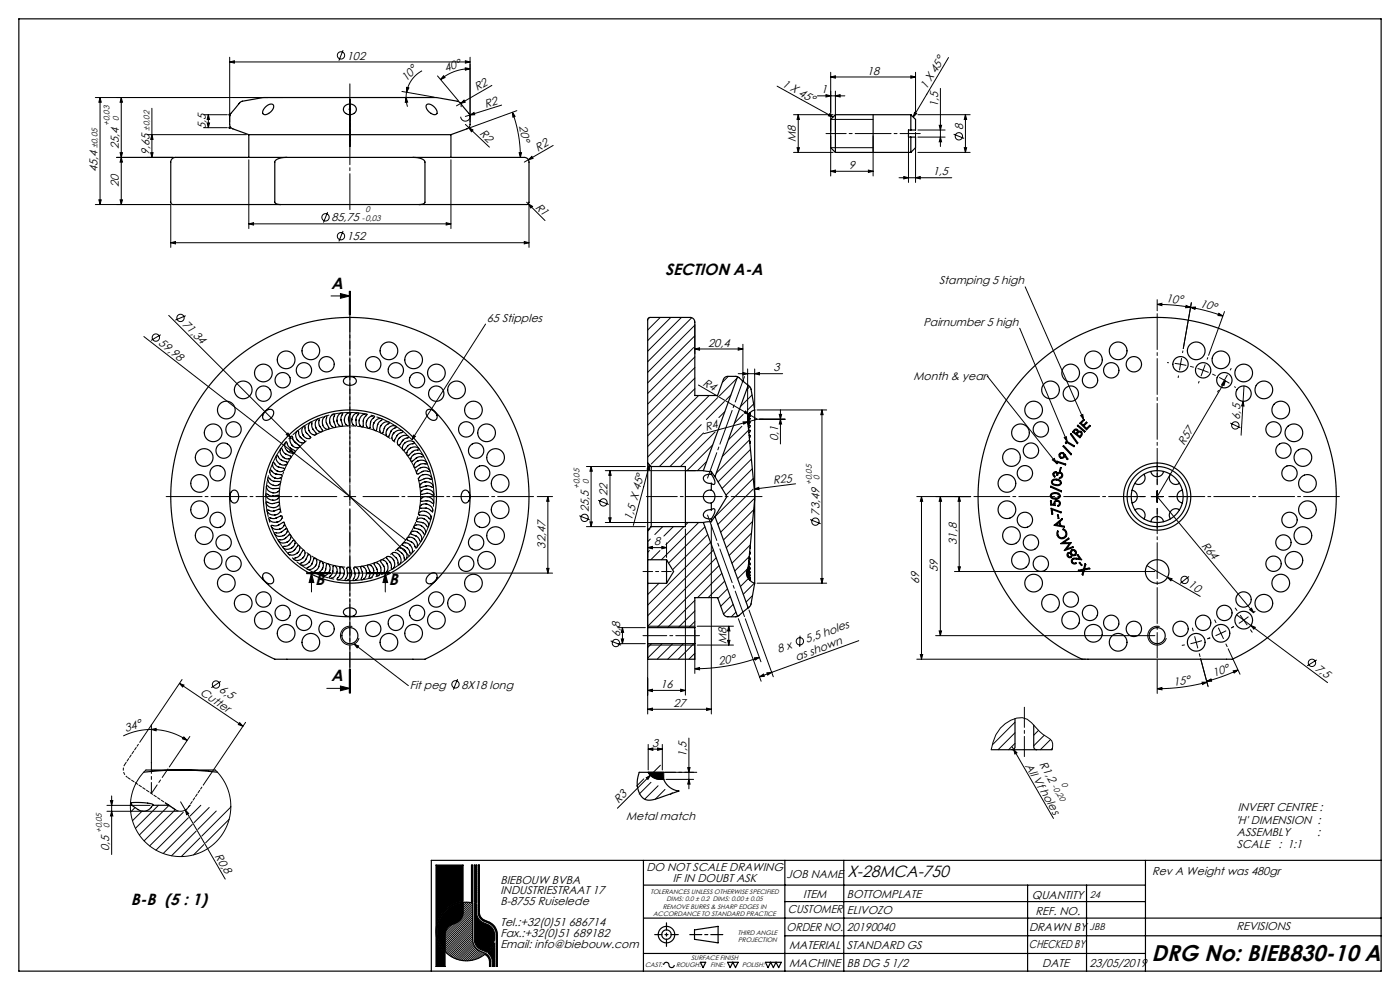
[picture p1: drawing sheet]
<svg xmlns="http://www.w3.org/2000/svg" width="594mm" height="420mm" viewBox="0 0 594 420" stroke-linecap="round" stroke-linejoin="round" font-family="sans-serif">
<defs><g id="words">
<text font-size="9.7" x="488.5" y="407.7">DRG No: BIEB830-10 A</text>
<g font-size="6.9">
<text x="282.2" y="116.6">SECTION A-A</text>
<text x="140.5" y="122.4">A</text>
<text x="133.7" y="248">B</text>
<text x="165" y="248">B</text>
<text x="140.4" y="288.9">A</text>
<text x="359.6" y="371.9">X-28MCA-750</text>
<text x="55.5" y="384">B-B (5 : 1)</text>
</g>
<g font-size="4.8">
<text x="147.2" y="25.3">102</text>
<text x="172.4" y="34.9" transform="rotate(-49 172.4 34.9)">10°</text>
<text x="189.1" y="30.6" transform="rotate(-20 189.1 30.6)">40°</text>
<text x="367.9" y="31.7">18</text>
<text x="202.4" y="38.8" transform="rotate(-30 202.4 38.8)">R2</text>
<text x="331.6" y="36.4" transform="rotate(29 331.6 36.4)">1 X 45°</text>
<text x="348.4" y="39.6">1</text>
<text x="393.2" y="38.1" transform="rotate(-59 393.2 38.1)">1 X 45°</text>
<text x="206.1" y="45.7" transform="rotate(-17 206.1 45.7)">R2</text>
<text x="398" y="45.5" transform="rotate(-90 398 45.5)">1,5</text>
<text x="220.3" y="53.4" transform="rotate(80 220.3 53.4)">20°</text>
<text x="87.4" y="54.7" transform="rotate(-90 87.4 54.7)">5,5</text>
<text x="203.2" y="57" transform="rotate(43 203.2 57)">R2</text>
<text x="408.6" y="55.3" transform="rotate(-90 408.6 55.3)">8</text>
<text x="50.4" y="63.2" transform="rotate(-90 50.4 63.2)">25,4</text>
<text x="63.4" y="65.7" transform="rotate(-90 63.4 65.7)">9,65</text>
<text x="228.2" y="64.4" transform="rotate(-30 228.2 64.4)">R2</text>
<text x="337.7" y="60.1" transform="rotate(-90 337.7 60.1)">M8</text>
<text x="360.2" y="71.6">9</text>
<text x="41.4" y="73.1" transform="rotate(-90 41.4 73.1)">45,4</text>
<text x="395.8" y="74.4">1,5</text>
<text x="50.4" y="79.4" transform="rotate(-90 50.4 79.4)">20</text>
<text x="226.9" y="88.1" transform="rotate(45 226.9 88.1)">R1</text>
<text x="140.6" y="94">85,75</text>
<text x="147.2" y="102">152</text>
<text x="398.5" y="120.6">Stamping 5 high</text>
<text x="494.7" y="128.1" transform="rotate(5 494.7 128.1)">10°</text>
<text x="508.9" y="130" transform="rotate(15 508.9 130)">10°</text>
<text x="77.1" y="137.9" transform="rotate(45 77.1 137.9)">71,34</text>
<text x="206.6" y="136.5">65 Stipples</text>
<text x="391.8" y="138.2">Pairnumber 5 high</text>
<text x="67" y="146.1" transform="rotate(38 67 146.1)">59,98</text>
<text x="300.5" y="147">20,4</text>
<text x="328.2" y="157.5">3</text>
<text x="387.6" y="161.3">Month &amp; year</text>
<text x="297.9" y="163.1" transform="rotate(30 297.9 163.1)">R4</text>
<text x="526" y="178" transform="rotate(-87 526 178)">6,5</text>
<text x="299.6" y="182.7" transform="rotate(-15 299.6 182.7)">R4</text>
<text x="330.1" y="187" transform="rotate(-90 330.1 187)">0,1</text>
<text x="502.5" y="189.2" transform="rotate(-60 502.5 189.2)">R57</text>
<text x="328.2" y="205.4" transform="rotate(-7 328.2 205.4)">R25</text>
<text x="257.8" y="210.6" transform="rotate(-90 257.8 210.6)">22</text>
<text x="249.8" y="217.2" transform="rotate(-90 249.8 217.2)">25,5</text>
<text x="268.1" y="221.1" transform="rotate(-75 268.1 221.1)">1,5 X 45°</text>
<text x="347.7" y="218.7" transform="rotate(-90 347.7 218.7)">73,49</text>
<text x="231.4" y="232.7" transform="rotate(-90 231.4 232.7)">32,47</text>
<text x="277.5" y="231.3">8</text>
<text x="406" y="231.1" transform="rotate(-90 406 231.1)">31,8</text>
<text x="509.6" y="231.5" transform="rotate(50 509.6 231.5)">R64</text>
<text x="398" y="242.7" transform="rotate(-90 398 242.7)">59</text>
<text x="390" y="247.8" transform="rotate(-90 390 247.8)">69</text>
<text x="503.9" y="248.8" transform="rotate(30 503.9 248.8)">10</text>
<text x="263.1" y="270.3" transform="rotate(-90 263.1 270.3)">6,8</text>
<text x="308.2" y="273.1" transform="rotate(-90 308.2 273.1)">M8</text>
<text x="342.4" y="272.9" transform="rotate(-20 342.4 272.9)">5,5 holes</text>
<text x="330.4" y="277.1" transform="rotate(-20 330.4 277.1)">8 x</text>
<text x="338.1" y="280.3" transform="rotate(-20 338.1 280.3)">as shown</text>
<text x="305.1" y="282.1" transform="rotate(-10 305.1 282.1)">20°</text>
<text x="515.1" y="287.2" transform="rotate(-20 515.1 287.2)">10°</text>
<text x="557.7" y="284.1" transform="rotate(37 557.7 284.1)">7,5</text>
<text x="92.7" y="293.3" transform="rotate(34 92.7 293.3)">6,5</text>
<text x="173.8" y="292.1">Fit peg</text>
<text x="195.8" y="292.1">8X18 long</text>
<text x="280.2" y="291.9">16</text>
<text x="498" y="290.9" transform="rotate(-7 498 290.9)">15°</text>
<text x="84.6" y="294.4" transform="rotate(34 84.6 294.4)">Cutter</text>
<text x="285.7" y="299.9">27</text>
<text x="53.3" y="310.4" transform="rotate(-15 53.3 310.4)">34°</text>
<text x="276.7" y="316.8">3</text>
<text x="291.3" y="321.2" transform="rotate(-90 291.3 321.2)">1,5</text>
<text x="434.9" y="324.8" transform="rotate(60 434.9 324.8)">All Vf holes</text>
<text x="440.9" y="324.1" transform="rotate(60 440.9 324.1)">R1,2</text>
<text x="262.4" y="341.1" transform="rotate(-45 262.4 341.1)">R3</text>
<text x="265.7" y="347.8">Metal match</text>
<text x="525.1" y="343.9">INVERT CENTRE :</text>
<text x="524.4" y="349.4">'H' DIMENSION :</text>
<text x="524.8" y="359.8">SCALE</text>
<text x="524.8" y="354.6">ASSEMBLY</text>
<text x="542.4" y="359.8">: 1:1</text>
<text x="558.9" y="354.6">:</text>
<text x="46.4" y="361.2" transform="rotate(-90 46.4 361.2)">0,5</text>
<text x="91" y="363" transform="rotate(60 91 363)">R0,8</text>
<text x="274.3" y="369.6">DO NOT SCALE DRAWING</text>
<text x="488.8" y="371.2">Rev A Weight was 480gr</text>
<text x="212.3" y="374.9">BIEBOUW BVBA</text>
<text x="285.5" y="374.1">IF IN DOUBT ASK</text>
<text x="333.7" y="372.4">JOB NAME</text>
<text x="212.3" y="379.5">INDUSTRIESTRAAT 17</text>
<text x="212.3" y="384">B-8755 Ruiselede</text>
<text x="340.8" y="380.8">ITEM</text>
<text x="359.3" y="381.1">BOTTOMPLATE</text>
<text x="437.8" y="381.2">QUANTITY</text>
<text x="334.2" y="387.5">CUSTOMER</text>
<text x="359.3" y="387.9">ELIVOZO</text>
<text x="439.3" y="388">REF. NO.</text>
<text x="212.3" y="393">Tel.:+32(0)51 686714</text>
<text x="333.8" y="395.1">ORDER NO.</text>
<text x="359.3" y="395.1">20190040</text>
<text x="436.6" y="395.1">DRAWN BY</text>
<text x="524.6" y="394.7">REVISIONS</text>
<text x="212.3" y="397.6">Fax.:+32(0)51 689182</text>
<text x="212.3" y="402.1">Email: info@biebouw.com</text>
<text x="334.9" y="402.8">MATERIAL</text>
<text x="359.3" y="402.7">STANDARD GS</text>
<text x="436.6" y="402.1">CHECKED BY</text>
<text x="334.8" y="410.2">MACHINE</text>
<text x="359.3" y="410.1">BB DG 5 1/2</text>
<text x="442.2" y="410.3">DATE</text>
<text x="462.3" y="410.2">23/05/2019</text>
</g>
<g font-size="4.1">
<text x="462.4" y="380.8">24</text>
<text x="462.3" y="394.7">JBB</text>
</g>
<g font-size="3.5">
<text x="46.5" y="53.4" transform="rotate(-90 46.5 53.4)">+0,03</text>
<text x="50.4" y="51.4" transform="rotate(-90 50.4 51.4)">0</text>
<text x="63.4" y="55.4" transform="rotate(-90 63.4 55.4)">±0,02</text>
<text x="41.4" y="62.9" transform="rotate(-90 41.4 62.9)">±0,05</text>
<text x="153.5" y="94">-0,03</text>
<text x="155" y="90">0</text>
<text x="347.7" y="203.8" transform="rotate(-90 347.7 203.8)">0</text>
<text x="245.9" y="207.3" transform="rotate(-90 245.9 207.3)">+0,05</text>
<text x="249.8" y="205.4" transform="rotate(-90 249.8 205.4)">0</text>
<text x="344.5" y="205.8" transform="rotate(-90 344.5 205.8)">+0,05</text>
<text x="446.1" y="333.3" transform="rotate(60 446.1 333.3)">-0,20</text>
<text x="450.3" y="332.7" transform="rotate(60 450.3 332.7)">0</text>
<text x="43.2" y="353.5" transform="rotate(-90 43.2 353.5)">+0,05</text>
<text x="46.4" y="351.4" transform="rotate(-90 46.4 351.4)">0</text>
</g>
<g font-size="2.8">
<text x="276" y="379.1">TOLERANCES UNLESS OTHERWISE SPECIFIED</text>
<text x="282.8" y="382.1">DIMS: 0.0 ± 0.2 DIMS: 0.00 ± 0.05</text>
<text x="277.2" y="388.5">ACCORDANCE TO STANDARD PRACTICE</text>
<text x="281.2" y="385.5">REMOVE BURRS &amp; SHARP EDGES IN</text>
<text x="313" y="396.5">THIRD ANGLE</text>
<text x="313.2" y="399.5">PROJECTION</text>
<text x="293.3" y="407.4">SURFACE FINISH</text>
<text x="273.7" y="410.3">CAST:</text>
<text x="286.8" y="410.3">ROUGH:</text>
<text x="301.5" y="410.3">FINE:</text>
<text x="314.8" y="410.3">POLISH:</text>
</g>
</g></defs>
<g fill="none" stroke="#000" stroke-width=".42">
<path d="M97.4 26.3l2-.5v1zM97.4 24.3v27.5M97.4 26.3h102M145.6 21.3l-1.8 4.4M170.5 38.8l13.7 2.4M172.5 39.1l-.2 2.3M172.5 37.1l1 .2-1 1.8zM179.1 30a12.9 12.9 0 0 0-6.6 9.1M185.6 32.2l9 10.7M188.2 32.1l.6 .8-1.9 .8zM197.4 28.8l2 .4-1.9 .6zM197.4 25.8l2 .5-2 .5z"/>
<path d="M199.4 29.2a19.5 19.5 0 0 0-12.5 4.5M199.4 24.3v27.5M208.7 36.2l-13.3 7.7M329.7 36.6l23.8 13.1M352.5 32.7l2-.5v1zM352.5 30.7v25M352.5 32.7h36M354.5 38.7v17M386.5 32.2l2 .5-2 .5zM388.5 30.7v17M399 37.5v24.7M402.4 24.4l-14.9 25.3"/>
<path d="M40.4 41.4h73.3M42.4 41.4l.5 2h-1zM42.4 41.4v45.4M51.4 41.4v45.4M51.4 41.4l.5 2h-1zM62.4 57.1h42.2M64.4 57.1l.5 2h-1zM64.4 45.9v20.9M86.4 48.7h10M86.4 54.2h10M87.9 52.2h1l-.5 2zM88.4 48.7l.5 2h-1z"/>
<path d="M88.4 48.7v5.5M96.9 48.7h1M96.9 54.2h1M97.1 48.3l.7 .7M97.1 53.8l.7 .7M97.4 53.7v1M97.8 48.3l-.7 .7M97.8 53.8l-.7 .7M114.7 41.4h5.4M147.9 46.4h1M148.1 46l.7 .7M148.4 45.9v1"/>
<path d="M148.8 46l-.7 .7M172.3 41.4l.7 1.9-1 .1zM172.3 41.4l.6 3.9M195.4 43.9l-1.7 1M195.4 43.9l1.5-1.4 .5 .8zM195.6 44.4v1M197.4 52.8l10.3 9.6M198.9 54.1l1.8 1.1-.7 .7zM199 48.1a2 2 0 0 1-.8 3.2 2 2 0 0 1-2.7-1.8M199.4 48.8l1.7-1.1 .3 1zM212.8 44.6l-15.4 4.8M217.4 47.6l1.1 1.8-.9 .3z"/>
<path d="M217.4 47.6a56 56 0 0 1 3.4 19.2M219.3 46.9l-20.2 7.4M336.7 48.7h16.8M338.7 48.7v16M338.7 48.7l.5 2h-1zM346.8 40.7h11.7M350.5 40.2l2 .5-2 .5zM351.9 48.3l1.6 1.4-2-.6zM352.5 50.7h18M352.5 57.7v17M354.5 40.7l2-.5v1zM370.5 57.7v17"/>
<path d="M385.5 56.2v21.2M388 47.7l.9 .5-1.4 1.5zM388.5 56.2v21.2M389.5 48.7h22.1M389.5 55.2h11.5M389.5 58.2h11.5M398.5 53.2h1l-.5 2zM399 58.2l.5 2h-1zM404.6 56.9l4.5 1.8M409.6 48.7l.5 2h-1zM409.6 48.7v16M49.4 66.8h55.2"/>
<path d="M50.9 64.8h1l-.5 2zM51.4 66.8l.5 2h-1zM63.9 64.8h1l-.5 2zM105.6 67.8v29.2M191.3 67.8v29.2M220.3 64.8h1l-.5 2zM224.2 67.8l1.5-1.5 .5 .9zM224.2 67.8l-1.8 1M234.7 61.7l-10.5 6.1M336.7 64.7h16.8M338.2 62.7h1l-.5 2zM352.5 62.7h18"/>
<path d="M352.5 72.7l2-.5v1zM352.5 72.7h18M368.5 72.2l2 .5-2 .5zM381.5 75.4h22.3M383.5 74.9l2 .5-2 .5zM388.5 75.4l2-.5v1zM389.5 64.7h22.1M409.1 62.7h1l-.5 2zM40.4 86.8h32v18.2M41.9 84.8h1l-.5 2zM50.9 84.8h1l-.5 2zM105.6 95l2-.5v1z"/>
<path d="M105.6 95h85.7M139 90l-1.8 4.4M145.6 98l-1.8 4.4M189.3 94.5l2 .5-2 .5zM223.4 85.8l7.8 7.8M224.2 86.5l1.7 1-.7 .8zM224.4 86.8v18.2M72.4 103l2-.5v1zM72.4 103h152M222.4 102.5l2 .5-2 .5zM71.6 133.8l51.6 51.6M78.8 133.9l-4.4 1.9"/>
<path d="M140.4 125.6h8M144.4 124.6l4 1-4 1zM148.2 123.6v10zM148.4 123.6v10M148.7 123.6v10M206 137.5l-31.3 49.1M275.6 134.7l-.8 .8M280.1 134.7l-5.3 5.3M284.6 134.7l-9.8 9.8M289.1 134.7l-14.3 14.3M293.5 134.8l-18.7 18.7M294.8 138l-20 20"/>
<path d="M294.8 137.7v12.4M432.6 139.2l20.2 48.1M435 121.7l24.8 56.2M491 127.1v4.7M491 129.1l2-.4v1zM491 129.1l6.4 .3 7.7 1M503.2 129.6l1.9 .8-2 .2zM505.1 130.4l2.1-.1-.2 .9zM505.1 130.4l7.6 1.7 6.2 2M505.5 128.4l-3.5 19.5M517.1 132.9l1.8 1.2-2.1-.2zM519.5 132.2l-6.7 18.6"/>
<path d="M61 142.8l111.1 86.3M68.2 142l-4.1 2.4M294.3 147.4l-19.5 19.5M294.8 142.5l-20 20M294.8 151.4l-20 20M294.8 155.9l-20 20M294.8 148.1l2-.5v1zM294.8 148.1h20.4M309 159.7l-2.5 2.5M313.2 158.5h18.9M313.2 147.6l2 .5-2 .5zM315.2 146.1v14.5"/>
<path d="M315.2 158l2 .5-2 .5zM317.2 156.5v20.4M320.2 158.5l2-.5v1zM320.2 156.5v16.4M418.9 159.5h.1M418.9 159.5l29.3 36.9M498.4 154.2l2.5 .3M500.9 154.5l-.5 2.5M500.9 154.5l2.4 .5M501.3 152.1l-.4 2.4M294.8 160.4l-20 20M294.8 164.9l-20 20"/>
<path d="M296.3 163.3l21.4 12.5M296.4 167.8l-21.6 21.6M300.9 167.8l-26.1 26.1M304.5 168.7l-28.2 28.2M307.3 170.3l-7.6 7.7M307.5 174.6l-2.5 2.5M310.1 167.6l-2 2M312.7 160.5l-7.5 7.4M314.7 161.6h1M314.9 161.2l.7 .7M315.2 161.1v1M315.3 179l2-.1-1.8 1z"/>
<path d="M315.3 175.8l-3.7 3.7M315.6 161.2l-.7 .7M316.3 174.3l1.4 1.5-1.9-.6zM317.4 179.2l.8 1.4M317.7 175.8l3.5 2M317.8 175.8l-.6 1.7M318.1 164l-1.4 1.4M319.1 167.6l-4.9 4.9M319.8 171.4l-2.7 2.6M320.3 177.9h12.8M321.2 177.9l-22.6 6.1M321.2 173.9h29.5"/>
<path d="M322.2 177.8h10.9M330.6 175.8h1l-.5 2zM331.1 173.8v14.5M331.1 177.9l.5 2h-1zM348.7 173.9l.5 2h-1zM348.7 173.9v73.5M458.5 176.3l.9-.4 .4 2zM519.9 161.6l-.6 1.9-.8-.5zM519.9 161.6l-28.9 49.1 40.9 49.2M522 179.5l4.3 2M527.4 170.2l.4 2.1-1-.1zM527.8 163.8l-1.2 20.8"/>
<path d="M121.5 184.4l.7-.7 1 1.7zM123.2 185.4l50.5 50.5M123.5 190.6l1.3 1.7-1.9-.9zM175.4 184.6l.8 .5-1.5 1.5zM248.8 197.9h25M250.8 197.9v25.5M250.8 197.9l.5 2h-1zM256.8 199.7h38.3M258.8 199.7v22M258.8 199.7l.5 2h-1zM275.6 197.2l-.1 2-.9-.2zM275.6 197.2l-6.9 25.7"/>
<path d="M297.5 180.1l-17.7 17.8M298.5 183.7l-14.3 14.2M299.8 195.8l-3.8 3.9M302.4 188.7l-10.9 11M303.4 183.2l-14.7 14.7M314.8 180.9l-5.8 5.7M317.6 182.5l-11.1 11.2M318 186.6l-14.1 14.1M318.4 190.7l-13.7 13.7M318.8 194.8l-12.4 12.4M319.2 198.9l-11.2 11.1M446.5 195.1l.8-.6 .9 1.9z"/>
<path d="M451.5 185.7l1-.4 .3 2zM145.9 210.7h5M148.4 208.2v5M227.9 210.7h6.5M232.4 210.7l.5 2h-1zM232.4 210.7v32.4M245.8 218.8l4.5 1.8M253.8 212.2l4.5 1.8M258.3 219.7h1l-.5 2zM319.5 207.6l-14.9 14.9M319.6 203l-16.2 16.2M319.8 216.3l-12.8 12.8"/>
<path d="M320 207.5l1.9-.8 .2 1zM320.2 211.4l-14.4 14.4M337.5 205.3l-17.5 2.2M389 210.7h22.8M391 210.7l.5 2h-1zM391 210.7v69M399 210.7l.5 2h-1zM399 210.7v59M407 210.7l.5 2h-1zM407 210.7v31.8M488.5 210.7h5M491 208.2v5"/>
<path d="M248.8 223.4h25M250.3 221.4h1l-.5 2zM256.8 221.7h35.9M274.8 232.3l2-.5v1zM274.8 232.3h8M274.8 224.4v78.5M275.5 233.6l-.7 .7M275.8 224.3l-1 1M275.9 228.7l-1.1 1.1M280 233.6l-3.9 3.9M280.8 231.8l2 .5-2 .5zM281.2 223.4l-3.4 3.4"/>
<path d="M282.8 230.3v6.2M285.7 223.4l-4 4M290.2 223.4l-7.7 7.7M290.8 224.4v70.5M291.9 221.7l-1.1 1.1M296.4 221.7l-15.8 15.8M299.1 223.5l-15.4 15.4M300.3 226.8l-14.9 14.9M301.5 230.1l-26.7 26.6M301.8 222.7v80.2M302.7 233.4l-27.9 27.8M303.9 236.7l-29.1 29h20"/>
<path d="M305.1 239.9l-26.3 26.4M317.9 236.1l-6.1 6.1M318.4 231.1l-7.8 7.8M318.8 226.2l-9.4 9.5M319.3 221.2l-11.1 11.2M343.7 220.4l4.5 1.8M486.6 240l22.6 13M130.2 243.1h10M130.2 243.4h10M130.2 242.9h10M132.2 243.1l1 4h-2zM132.2 243.1v8"/>
<path d="M147.9 243.1h1M148.1 242.8l.7 .7M148.4 242.6v1M148.8 242.8l-.7 .7M155.5 243.1h10M155.5 243.4h10M155.5 242.9h10M163.5 243.1l1 4h-2zM163.5 243.1v8M166.5 243.1h67.9M231.9 241.1h1l-.5 2zM275.1 247.5l-.3 .3"/>
<path d="M279.6 247.5l-4.8 4.8M294.8 254.7l-11.6 11.6M294.8 259.2l-7.1 7.1M306.3 243.2l-10.3 10.3M307.5 246.5l-7 7M308.7 249.8l-4.1 4.1M309.9 253.1l-4.1 4.1M311.1 256.4l-4.1 4.1M312.3 259.7l-2 2M317.2 241.3l-4.2 4.2M317.6 245.4l-3.4 3.4M317.8 258.8l10.3 28.3"/>
<path d="M319.3 252.7l-2.7 2.7M320.1 247.4l-4.7 4.7M321.2 247.4h29.5M348.2 245.4h1l-.5 2zM405 242.5h85M406.5 240.5h1l-.5 2zM495.3 245l2 .5-.5 .9zM504.5 244.5l-3.8 3M530.2 258.7l.8-.7 .9 1.9zM149.5 265.8a4 4 0 0 0-4.9 2.8 4 4 0 0 0 2.8 4.9 4 4 0 0 0 4.9-2.8M150.3 273.2l23 17.7M150.3 273.2l1.8 .9-.6 .8z"/>
<path d="M259.1 271.9l4.4 1.8M262.1 266.3h11.7M262.1 273.1h11.7M263.6 271.1h1l-.5 2zM264.1 266.3l.5 2h-1zM264.1 266.3v6.8M274.8 273.7h20M276.4 273.1l-1.6 1.6M280.9 273.1l-6.1 6.1M285.4 273.1l-6.6 6.6M289.9 273.1l-6.6 6.6M294.4 273.1l-6.6 6.6"/>
<path d="M294.8 263.7l-2.6 2.6M294.8 277.2l-2.5 2.5M294.8 267.3v18.4M295.8 265.7h15.4M295.8 273.7h15.4M308.7 271.7h1l-.5 2zM309.2 265.7l.5 2h-1zM309.2 265.7v8M313.3 262.5l9.6 26.5M316.2 262.5l6.7 18.3M320.1 279.1l2.1-.2-1.7 1.1zM322.2 278.9a80 80 0 0 1-27.4 4.8"/>
<path d="M339.5 269.7l-.2 4.8M364.4 271.8l-42.2 15.3M389 279.7h71.6M390.5 277.7h1l-.5 2zM397 269.7h93M398.5 267.7h1l-.5 2zM492 265.8a4 4 0 0 0-4.9 2.8 4 4 0 0 0 2.8 4.9 4 4 0 0 0 4.9-2.8M509.4 279.5l3.2 11.8M521.1 275.2l5 10.8M524.7 260.9l38.6 28.7M530.7 265.3l1.9 .8-.6 .8zM558.7 280l-4.1 2.5"/>
<path d="M76.1 289.9l27 18.2M76.1 289.9l2 .7-.6 .9zM77.2 288.3l-17.9 26.6M93.6 289.1l-3.9 2.7M138.7 292h9.7M144.4 291l4 1-4 1zM148.2 284v10M148.4 284v10M148.7 284v10M194.1 288.1l-1.7 4.5M274.8 292.9l2-.5v1zM274.8 292.9h16"/>
<path d="M288.8 292.4l2 .5-2 .5zM294.8 283.7l2-.5v1zM322.2 287.1l1.8-1.1 .3 .9zM325.4 285.5l2-.3-1.7 1.2zM491 292.2l2-.5v1zM491 280.1v14.1M510 289.4h2.1l-1.8 1zM512 289.1l1.8-1.1 .2 1zM512.1 289.4a81.5 81.5 0 0 1-21.1 2.8M523.3 284.6l2-.4-1.6 1.3zM525.3 284.2l-7.2 3-6.1 1.9M64.2 307.5v16.3"/>
<path d="M64.2 309.5l2-.5v1zM64.2 309.5a27.2 27.2 0 0 1 15.2 4.6M64.2 309.5a27.2 27.2 0 0 0-11.9 2.7M78 312.6l1.4 1.5-1.9-.6zM80.5 312.5l-8.7 12.9M101.7 306.6l1.4 1.5-2-.7zM104.2 306.5l-18 26.6M274.8 300.9l2-.5v1zM274.8 300.9h27M275 317.8l2-.5v1zM275 315.8v10.8M275 317.8h6"/>
<path d="M279 317.3l2 .5-2 .5zM281 315.8v10.8M292.3 313.1v21.5M299.8 300.4l2 .5-2 .5zM420.5 318.1a15.8 15.8 0 0 1 8.4-12.6 6.7 6.7 0 0 1 8.8 1.1 25.7 25.7 0 0 0 7.8 6.9 4.1 4.1 0 0 1 .9 4.6M429.4 316.9l17.6 30.3M430 317.9l1.5 1.5-.9 .5zM430.6 306.4l-9.6 9.6M430.6 310.9l-7.1 7.2M430.6 315.4l-2.6 2.7M440.6 309.9l-2 2M443.1 311.9l-4.5 4.5"/>
<path d="M445.7 313.7l-4.3 4.4M446.5 317.4l-.6 .7M46.9 339.7h1l-.5 2zM47.4 337.7v24.8M61.9 326.7l-2.1 2.3-1.7 2.6-1.4 3-.9 2.9-.4 3.3v3.1l.5 3.2 1 3 1.5 3 1.7 2.5 2.2 2.3 2.5 1.9 2.7 1.5 2.9 1.2 3.2 .7 3.1 .2 3.1-.2 3.1-.8 3.1-1.2 2.7-1.5 2.5-2.1 2.1-2.3 1.8-2.5 1.3-2.8 1-3 .5-3.3v-3.1l-.4-3-.9-3-1.4-3-1.7-2.6-2.2-2.3M273.2 330.4l-3.1 3.1M274.2 330l1.8-1.1-1.1 1.8zM276.2 331.9l-5 5M279.2 333.3l-5.7 5.8M280.2 324.6l-18.2 18.3M282 327.6h12.3M282.1 334.9l-4.1 4.1"/>
<path d="M282.6 330.6h11.7M285.3 336.3l-.9 .8M291.8 325.6h1l-.5 2zM292.3 330.6l.5 2h-1zM45.4 344.2h30.2M45.4 341.7h18.3M47.4 344.2l.5 2h-1zM57.3 342.6l-1.9 1.9M60.3 344.1l-4.1 4.1M67.3 341.6l-9.8 9.8M71.7 341.7l-12.6 12.6M76.6 340.2l19 32.8"/>
<path d="M77.7 344.6l-14.2 14.3M78.6 343.6l1.5 1.5-.9 .5zM78.9 343.5h.1M79.9 346.9l-13.7 13.8M79.9 342.4a4 4 0 0 1-5.5 1.1l-13.3 13.2M80.7 341.6l-.8 .8M81.6 349.8l-12.3 12.3M83.2 352.6l-10.4 10.4M84.9 355.5l-8 7.9M85.2 341.6l-4.5 4.6M86.5 358.3l-4.4 4.4M88.8 342.6l-6.5 6.4"/>
<path d="M91.8 344.1l-7.8 7.8M97.2 347.6l-10 10M97.9 342.4l-12.3 12.3M200.3 367l-.3 .2M200.5 369.4l-.5 .5M200.5 370.3l-.5 .5M200.5 371.2l-.5 .5M200.5 372.1l-.5 .5M200.5 373l-.5 .5M200.5 373.9l-.5 .5M200.5 374.8l-.5 .5M200.5 375.7l-.5 .5"/>
<path d="M200.5 376.6l-.5 .5M200.5 377.5l-.5 .5M200.5 378.4l-.5 .5M200.5 379.3l-.5 .5M200.5 367.6l-.5 .5M200.5 368.5l-.5 .5M203 367l-.1 .1M203.4 367.5l-.5 .5M203.4 368.4l-.5 .4M203.4 369.3l-.5 .4M203.4 370.2l-.5 .4M203.4 371.1l-.5 .4"/>
<path d="M203.4 372l-.5 .4M203.4 372.9l-.5 .4M203.4 373.8l-.5 .4M203.4 374.7l-.5 .4M203.4 375.6l-.5 .4M203.4 376.5l-.5 .4M203.4 377.4l-.5 .4M203.4 378.2l-.5 .5M203.4 379.1l-.5 .5M192.4 392l-3.4 3.3M194 391.3l-5.2 5.1M196.5 382.9v4.2a4.8 4.8 0 0 1-3 4.4l-1.7 .7a4.8 4.8 0 0 0-3 4.4v7.1"/>
<path d="M197.1 382.8l-.6 .6M198 382.8l-1.5 1.5M198.8 382.8l-2.3 2.4M199.7 382.9l-3.2 3.2M200.5 380.2l-.5 .5M200.5 381.1l-.5 .5M200.5 382l-.5 .5M200.5 382.9l-4 4.1M200.5 383.8l-4.1 4.2M200.5 384.7l-4.6 4.7M200.5 385.6l-11.7 11.7M200.5 386.5l-11.7 11.7"/>
<path d="M200.5 387.4l-11.7 11.7M200.5 388.3l-11.7 11.7M200.5 389.2l-11.7 11.7M200.5 390.1l-11.7 11.7M200.5 391l-11.7 11.7M200.5 391.9l-11.7 11.7M200.5 392.8l-11.3 11.3M200.5 393.7l-10.8 10.8M200.5 394.6l-10.3 10.3M200.5 395.5l-9.8 9.8M200.5 396.4l-9.3 9.3M200.5 397.3l-8.7 8.7"/>
<path d="M200.5 398.2l-8.1 8.1M200.6 399.1l-7.6 7.5M200.7 399.8l-7.1 7.1M203.4 380l-.5 .5M203.4 380.9l-.5 .5M203.4 381.8l-.5 .5M203.4 382.7l-.5 .5M203.4 383.6l-.5 .5M203.4 384.5l-.5 .5M203.4 385.4l-.5 .5M203.4 386.3l-.5 .5M203.4 387.2l-.4 .5"/>
<path d="M203.5 388l-.4 .4M203.8 388.7l-.4 .3M204.1 389.2l-.3 .4M204.5 389.7l-.3 .3M205 390.1l-.3 .3M205.6 390.4l-.3 .3M206.3 390.6l-.4 .4M206.9 390.9l-.4 .4M207.5 391.2l-.3 .3M208.1 391.5l-.3 .3M208.7 391.8l-.4 .4M209.1 392.3l-.3 .3"/>
<path d="M209.6 392.7l-.4 .4M210 393.2l-.4 .4M210.3 393.8l-.3 .3M210.6 394.4l-.4 .4M210.8 395.1l-.4 .4M211 395.8l-.5 .4M211 396.6l-.4 .5M211 397.5l-.4 .5M211 398.4l-.4 .5M211 399.3l-.4 .5M200.9 400.5l-6.6 6.6M201.2 401.1l-6.2 6.2"/>
<path d="M201.5 401.7l-5.7 5.7M201.9 402.2l-5.3 5.3M202.4 402.6l-5 5M202.9 403l-4.6 4.6M203.4 403.4l-4.1 4.1M204 403.7l-3.7 3.7M204.7 403.9l-3.2 3.2M205.3 404.2l-2.4 2.3M205.9 404.5l-.9 .9M206.5 404.8l-.4 .3M207 405.2l-.4 .3M207.4 405.7l-.4 .3"/>
<path d="M207.7 406.2l-.3 .4M208 406.9l-.4 .4M208.1 407.6l-.4 .5M208.2 408.5l-.5 .5M208.2 409.4l-.5 .5M211 400.2l-.4 .5M211 401.1l-.4 .5M211 402l-.4 .5M211 402.9l-.4 .5M211 403.8l-.4 .5M211 404.7l-.4 .5M211 405.6l-.4 .5"/>
<path d="M211 406.5l-.4 .5M211 407.4l-.4 .5M211 408.3l-.4 .5M211 409.2l-.4 .5"/>
<circle cx="144.7" cy="23.5" r="1.56"/>
<circle cx="406.8" cy="57.8" r="1.56"/>
<circle cx="138.1" cy="92.2" r="1.56"/>
<circle cx="144.7" cy="100.2" r="1.56"/>
<circle cx="76.6" cy="134.9" r="1.56"/>
<circle cx="66.1" cy="143.2" r="1.56"/>
<circle cx="524.1" cy="180.5" r="1.56"/>
<circle cx="248" cy="219.7" r="1.56"/>
<circle cx="256" cy="213.1" r="1.56"/>
<circle cx="346" cy="221.3" r="1.56"/>
<circle cx="502.6" cy="246" r="1.56"/>
<circle cx="261.3" cy="272.8" r="1.56"/>
<circle cx="339.4" cy="272.1" r="1.56"/>
<circle cx="91.6" cy="290.4" r="1.56"/>
<circle cx="193.3" cy="290.3" r="1.56"/>
<circle cx="556.6" cy="281.2" r="1.56"/>
</g>
<path d="M177.1 201.9a30 30 0 0 0-50.2-12.1 30 30 0 0 0 13.8 49.8 30 30 0 0 0 36.9-36.2l-.5-1.5" fill="none" stroke="#000" stroke-width=".42" stroke-dasharray="15.2 1.3 1.3 1.3" stroke-dashoffset="-.9" stroke-linecap="butt"/>
<path d="M182.6 200.2a35.7 35.7 0 0 0-59.8-14.3 35.7 35.7 0 0 0 16.4 59.2 35.7 35.7 0 0 0 43.9-43.1l-.5-1.8" fill="none" stroke="#000" stroke-width=".42" stroke-dasharray="15.2 1.3 1.3 1.3" stroke-dashoffset=".3" stroke-linecap="butt"/>
<g fill="none" stroke="#000" stroke-width=".5">
<path d="M8 8h578v404h-578zM105.6 57.1l-6.8-2.4a2 2 0 0 1-1.4-1.9l.2-4.2 4.4-5.3 9.7-1.9h73.5l9.7 1.9 4.4 5.3 .1 4.2a2 2 0 0 1-1.3 1.9l-6.8 2.4M105.6 57.1h85.7M105.6 57.1v9.7M112.7 45.3a2.14 2.14 0 0 1 3.4-.5 3.8 3.8 0 0 1-4.4 3.6 2.28 2.28 0 0 1 1-3.1zM146.3 45a2.66 2.66 0 0 1 3.3-.7 2.66 2.66 0 0 1 1.3 3.1 2.72 2.72 0 0 1-3.2 1.2 2.72 2.72 0 0 1-1.8-3zM148.4 42v20.2M181 44.5a3.6 3.6 0 0 1 4.4 2.5 1.25 1.25 0 0 1-.6 1.6 1.25 1.25 0 0 1-1.6-.3 3.4 3.4 0 0 1-2.2-3.8zM191.3 57.1v9.7M354.5 48.7l-2 2v12l2 2M354.5 48.7v16M354.5 48.7h32"/>
<path d="M370.5 48.7v16M370.5 48.7h.1M386.5 48.7v6.5M386.5 58.2v6.5M386.5 55.2h-1v3h1M386.5 48.7l2 2v4.5h-2M386.5 58.2h2v4.5l-2 2M121.7 66.8h-47.3a2 2 0 0 0-2 2v17l.6 .9 46.1 .1M121.7 66.8a4.9 4.9 0 0 0-5.1 1.9v17.1l.8 .7 1.7 .3M121.7 66.8h53.5M175.2 66.8h47.2a2 2 0 0 1 2 2v17l-.5 .9-46.1 .1M175.2 66.8a5.3 5.3 0 0 1 5 1.6l.1 17.4-.8 .7-1.7 .3"/>
<path d="M354.5 64.7h32M119.1 86.8h58.7M94.5 157.1a75.9 75.9 0 0 1 116.3 10.1 75.9 75.9 0 0 1-31 112.5h-62.9a75.8 75.8 0 0 1-22.4-122.6zM312.9 159.8l4.5 3.7M312.9 159.8l-4.2-.1-1.3 .5-2.9 7.6h-9.7v-31.1l-.3-1-.7-.8-.9-.2h-17.1l-.7 .2-.3 .8v60.7M312.9 159.8l-14.5 39.9M437 157.1a75.9 75.9 0 0 1 116.3 10 75.9 75.9 0 0 1-30.9 112.6h-62.9a75.8 75.8 0 0 1-22.5-122.6zM112.5 174.7a1.86 1.86 0 0 1 2.2-1.1 1.86 1.86 0 0 1 1.4 2 2.83 2.83 0 0 1-4.5 2.1l-.1-1.5zM131.5 179.4a.54 .54 0 0 1 .9-.3 .54 .54 0 0 1-.1 .9l.2 1.7 1.6 2a.72 .72 0 0 1-.4 .9 .72 .72 0 0 1-.9-.2 3.4 3.4 0 0 1-1.3-5zM134.5 178a.56 .56 0 0 1 .9-.3 .56 .56 0 0 1-.1 .9l.1 1.7 1.4 2.2a.72 .72 0 0 1-.5 .8 .72 .72 0 0 1-.9-.3 3.4 3.4 0 0 1-.9-5zM137.6 176.9a.59 .59 0 0 1 .9-.4 .59 .59 0 0 1 0 1l-.1 1.7 1.1 2.3a.72 .72 0 0 1-.5 .8 .72 .72 0 0 1-.9-.4 3.4 3.4 0 0 1-.5-5zM140.7 176.2l.2-.2a.59 .59 0 0 1 1-.3 .59 .59 0 0 1-.2 1l-.2 1.6 .9 2.5a.72 .72 0 0 1-.6 .7 .72 .72 0 0 1-.8-.5 3.4 3.4 0 0 1-.3-4.8z"/>
<path d="M143 178.3v.1M143.9 175.7l.4-.3a.59 .59 0 0 1 1-.2 .59 .59 0 0 1-.3 1l-.3 1.6 .6 2.5a.72 .72 0 0 1-.7 .7 .72 .72 0 0 1-.7-.6 3.4 3.4 0 0 1 0-4.7zM146.3 160.5a3 3 0 0 1 4.9 1.3 3 3 0 0 1-2.8 1.7 3 3 0 0 1-2.7-1.8zM147.1 175.6a.98 .98 0 0 1 1.7-.3v.1a3.5 3.5 0 0 0-.9 2.9l.4 1.8a.72 .72 0 0 1-.8 .7 .72 .72 0 0 1-.7-.7 3.5 3.5 0 0 1 .3-4.5zM150.3 175.9a1.13 1.13 0 0 1 1.9-.4v.1a3.5 3.5 0 0 0-1.2 2.8l.2 1.9a.72 .72 0 0 1-.8 .5 .72 .72 0 0 1-.6-.7 3.4 3.4 0 0 1 .5-4.2zM152.5 178l-.1 .1M153.4 176.4a1.38 1.38 0 0 1 2.2-.4v.1a3.5 3.5 0 0 0-1.5 2.7v1.9a.72 .72 0 0 1-.8 .5 .72 .72 0 0 1-.6-.8 3.4 3.4 0 0 1 .7-4zM156.5 177.2a1.48 1.48 0 0 1 2.4-.4v.2a3.5 3.5 0 0 0-1.7 2.5l-.2 1.9a.72 .72 0 0 1-.9 .4 .72 .72 0 0 1-.5-.9 3.4 3.4 0 0 1 .9-3.7zM159.5 178.3a1.62 1.62 0 0 1 2.6-.3v.1a3.5 3.5 0 0 0-2 2.4l-.3 1.8a.72 .72 0 0 1-.9 .3 .72 .72 0 0 1-.5-.8 3.3 3.3 0 0 1 1.1-3.5zM162.2 179.9a1.82 1.82 0 0 1 3-.4l-.1 .1a3.5 3.5 0 0 0-2.1 2.1l-.5 1.9a.72 .72 0 0 1-1 .2 .72 .72 0 0 1-.3-.9 3.1 3.1 0 0 1 1-3zM181.2 174a3.1 3.1 0 0 1 3.2 .7 3.1 3.1 0 0 1 .7 3.1 3 3 0 0 1-4.3-2.5zM317.2 177.9v.4"/>
<path d="M317.2 177.8v.1M317.2 178l.3-1.4 .8-1-.8 1.2-.3 1.3M317.2 177.6v.2M317.2 178.3a1.58 1.58 0 0 1 1.1-1.8l-1.1 2M317.2 178.3l3 32.4-3 32.7M317.2 177.4l.4-1.3 .7-.9-.8 1.3-.3 1.4M317.3 178.8a.84 .84 0 0 1 .1-.9 .84 .84 0 0 1 .9-.2l-1 1.5M317.4 179.7a.56 .56 0 0 1 .2-.7 .56 .56 0 0 1 .7 .2l-.9 1.1M317.4 163.5l1.2 1.5 1.6 8.9M317.4 163.5l-14.1 38.7M317.7 175.9l-.5 1.9M317.7 175.9h.1"/>
<path d="M318.3 175l-.6 .9M320.2 173.9l-1.9 1.1M320.2 173.9v73.5M459.8 177.9l.2 .3-1.3 1.3 .9 .9 1.3-1.3 .3 .3-1.3 1.3 1.1 1.1 1.3-1.4 .3 .3-1.6 1.6-2.8-2.8zM114.7 199.4l.3 .1a3.5 3.5 0 0 0 2.5 1.7l1.9 .2a.72 .72 0 0 1 .4 .9 .72 .72 0 0 1-.9 .5 3.1 3.1 0 0 1-4.2-3.4zM115.8 196.3h.5a3.5 3.5 0 0 0 2.2 1.9l1.9 .5a.72 .72 0 0 1 .3 .9 .72 .72 0 0 1-.9 .4 3.2 3.2 0 0 1-4-3.7zM117.4 193.2h.4a3.5 3.5 0 0 0 2.1 2.2l1.8 .6a.72 .72 0 0 1 .2 1 .72 .72 0 0 1-.9 .3 3.2 3.2 0 0 1-3.6-4.1zM119.2 190.3l.4 .1a3.5 3.5 0 0 0 1.9 2.3l1.7 .8a.72 .72 0 0 1 .1 1 .72 .72 0 0 1-.9 .2 3.2 3.2 0 0 1-3.2-4.4zM121.2 187.6l.5 .1a3.5 3.5 0 0 0 1.6 2.5l1.7 .9a.72 .72 0 0 1 0 1 .72 .72 0 0 1-1 .1 3.2 3.2 0 0 1-2.8-4.6zM123.5 185.2h.6a3.5 3.5 0 0 0 1.3 2.7l1.6 1.1a.72 .72 0 0 1-.1 .9 .72 .72 0 0 1-1 .1 3.3 3.3 0 0 1-2.4-4.8zM126 183l.4-.3 .2 .3a3.5 3.5 0 0 0 1.1 2.8l1.5 1.2a.72 .72 0 0 1-.2 1 .72 .72 0 0 1-1-.1 3.3 3.3 0 0 1-2-4.9zM128.5 184.5l.1 .1"/>
<path d="M128.7 181a.52 .52 0 0 1 .8-.1 .52 .52 0 0 1-.1 .8l.4 1.6 1.8 1.9a.72 .72 0 0 1-.3 1 .72 .72 0 0 1-1-.2 3.3 3.3 0 0 1-1.6-5zM164.9 181.5a2.04 2.04 0 0 1 3.3-.3l-.2 .2a3.5 3.5 0 0 0-2.3 1.9l-.7 1.7a.72 .72 0 0 1-1 .2 .72 .72 0 0 1-.2-1l.2-1.4zM167.2 183.6a2.27 2.27 0 0 1 3.7-.4l-.1 .2a3.5 3.5 0 0 0-2.5 1.7l-.9 1.6a.72 .72 0 0 1-1 .1 .72 .72 0 0 1-.1-1l.2-1.2zM169.5 185.8a2.4 2.4 0 0 1 4-.3l-.2 .2a3.5 3.5 0 0 0-2.6 1.4l-1.1 1.6a.72 .72 0 0 1-.9-.1 .72 .72 0 0 1-.1-.9zM171.5 188.2a2.56 2.56 0 0 1 4.3-.1l-.2 .1a3.5 3.5 0 0 0-2.8 1.2l-1.1 1.4a.72 .72 0 0 1-1-.1 .72 .72 0 0 1 0-1zM173.4 190.7a2.67 2.67 0 0 1 4.4 .1l-.1 .1a3.5 3.5 0 0 0-2.9 .9l-1.3 1.4a.72 .72 0 0 1-1-.3 .72 .72 0 0 1 .2-.9zM175 193.3a2.7 2.7 0 0 1 4.6 .5h-.2a3.5 3.5 0 0 0-2.9 .6l-1.5 1.3a.72 .72 0 0 1-.9-.4 .72 .72 0 0 1 .2-.9zM176.4 196.1a2.88 2.88 0 0 1 4.8 .7l-.3 .1a3.5 3.5 0 0 0-3 .3l-1.5 1.1a.72 .72 0 0 1-.9-.4 .72 .72 0 0 1 .3-.9zM177.5 199.1a2.94 2.94 0 0 1 4.9 .9l-.2 .1a3.9 3.9 0 0 0-3.1 0l-1.7 .9a.72 .72 0 0 1-.8-.4 .72 .72 0 0 1 .4-.9zM179.5 199.9l-.1 .1M274.8 196.4v28.5M274.8 196.4l1.5 1.5"/>
<path d="M276.3 197.9v25.5M276.3 197.9h14.5v1.8M290.8 199.7v22M290.8 199.7h7.6M298.4 199.7l3.4 .3M317.5 181a.47 .47 0 0 1 .5-.5 .47 .47 0 0 1 .4 .6 .47 .47 0 0 1-.5 .4l-.3 .2M317.6 182.6a.51 .51 0 0 1 .8 .4 .51 .51 0 0 1-.7 .5M317.8 184.7l.5 .4-.4 .6M318.1 187.1l.2 .5-.1 .5M448.4 195.6l3.8 1.3-.2 .4-3.3-1.2-.2 .6-.3-.3zM449.7 192.3l.8-.3 .8 .3 1.8 2.4-.3 .3-1.1-1.7a1.21 1.21 0 0 1-1.8 1 1.21 1.21 0 0 1-.2-2zM449.9 198.3l.4 .1-.4 1.4-.4-.1z"/>
<path d="M451.2 189l3.4 3.6-.2 .3-3.4-3.5zM452.4 187.1l3.5 2.1-.2 .3-3.1-1.8-.3 .5-.3-.4zM454.4 183.9l2.9 4-.2 .3-2.9-4zM455.8 182.4a.95 .95 0 0 1 1.1-.3 .95 .95 0 0 1 .5 1 1.11 1.11 0 0 1 1.6 .2 1.11 1.11 0 0 1-.1 1.5l-.7 .9-3.1-2.5zM456.1 182.6a.74 .74 0 0 1 1.1 .4 .74 .74 0 0 1-.6 1l-1-.8zM457.4 180.4l3 2.6-.3 .3-3-2.6zM457.4 183.6a.79 .79 0 0 1 1.2 0 .79 .79 0 0 1-.2 1.2l-.3 .4-1.2-1zM98.4 208.4a1.77 1.77 0 0 1 2-.2 1.77 1.77 0 0 1 .8 1.9 2.27 2.27 0 0 1-2.3 3.2 3.5 3.5 0 0 1-.5-4.9zM112.9 209.5h.3a3.5 3.5 0 0 0 2.9 .9l1.8-.3a.72 .72 0 0 1 .7 .8 .72 .72 0 0 1-.7 .7 3.1 3.1 0 0 1-5-2.1zM113 212.9h.3a3.5 3.5 0 0 0 2.9 .7l1.8-.5a.72 .72 0 0 1 .7 .7 .72 .72 0 0 1-.6 .7 3.1 3.1 0 0 1-5.2-1.5zM113.1 206.1h.4a3.5 3.5 0 0 0 2.7 1.2l1.9-.1a.72 .72 0 0 1 .6 .8 .72 .72 0 0 1-.8 .6 3.1 3.1 0 0 1-4.8-2.5zM113.4 216.3h.2a3.5 3.5 0 0 0 3 .4l1.8-.7a.72 .72 0 0 1 .8 .6 .72 .72 0 0 1-.6 .8 3.1 3.1 0 0 1-5.3-1z"/>
<path d="M113.7 202.7h.4a3.5 3.5 0 0 0 2.6 1.5l1.9 .1a.72 .72 0 0 1 .5 .8 .72 .72 0 0 1-.8 .6 3.1 3.1 0 0 1-4.6-3zM114.1 219.7l.2-.1a3.5 3.5 0 0 0 3 .1l1.8-.8a.72 .72 0 0 1 .8 .5 .72 .72 0 0 1-.5 .9 3.1 3.1 0 0 1-5.4-.5zM177.8 217.5a3.1 3.1 0 0 1 3.4-.2 3.1 3.1 0 0 1 1.5 3h-.3a3.5 3.5 0 0 0-2.6-1.7l-2.1-.2zM178.3 202.1a2.95 2.95 0 0 1 4.9 1.2l-.3 .1a3.5 3.5 0 0 0-2.9-.3l-1.8 .8a.72 .72 0 0 1-.8-.6 .72 .72 0 0 1 .5-.8zM178.5 214.5a3.1 3.1 0 0 1 3.3-.4 3.1 3.1 0 0 1 1.7 2.8h-.4a3.5 3.5 0 0 0-2.6-1.3l-2.2-.1-.2-.4zM178.6 205.3a3 3 0 0 1 5.2 1.4h-.3a3.5 3.5 0 0 0-3-.5l-1.8 .6a.72 .72 0 0 1-.7-.7 .72 .72 0 0 1 .6-.7zM178.8 211.5a3.1 3.1 0 0 1 3.2-.6 3.1 3.1 0 0 1 1.9 2.6l-.3 .1a3.5 3.5 0 0 0-2.8-1.1l-1.9 .2a.62 .62 0 0 1-.6-.6 .62 .62 0 0 1 .5-.6zM178.8 208.4a3.1 3.1 0 0 1 5.2 1.7l-.3 .1a3.5 3.5 0 0 0-2.9-.9l-1.8 .4a.67 .67 0 0 1-.7-.6 .67 .67 0 0 1 .5-.7zM196.4 208.4a1.84 1.84 0 0 1 2.2-.1 1.84 1.84 0 0 1 .7 2.1 2.06 2.06 0 0 1-.5 2.3 2.06 2.06 0 0 1-2.2 .4 3.6 3.6 0 0 1-.2-4.7zM301.8 216.3a.9 .9 0 0 1 1.3-.4 .9 .9 0 0 1 .1 1.4l-1.4 2.8M301.8 213.4v2.9M301.8 208a3.1 3.1 0 0 1 0 5.4"/>
<path d="M301.8 205v3M301.8 201.2l.6 .9a2.64 2.64 0 0 1 .5 3.4l-1.1-.5M301.8 200v1.2M301.8 200l1.5 2.2M301.8 201.2a2.43 2.43 0 0 0-3.3 2 2.82 2.82 0 0 0 3.3 1.8M301.8 208a2.77 2.77 0 0 0-3.4 2.7 2.77 2.77 0 0 0 3.4 2.7M301.8 216.3a2.24 2.24 0 0 0-2.6 .6 2.24 2.24 0 0 0-.2 2.6l1.1 .5 1.7 .1M303.3 219.1l-1.5 2.2M303.3 219.1l14.1 38.8M303.3 202.2l5.1 8.5-5.1 8.4M445.7 212.5h.4l.1 1.4 1.1 .1a1.32 1.32 0 0 1 .8-1.7 1.32 1.32 0 0 1 1.7 .8 1.32 1.32 0 0 1-.9 1.7v-.4a.97 .97 0 0 0 .3-1.4 .97 .97 0 0 0-1.5-.1 .97 .97 0 0 0 .1 1.4l-2-.1zM445.9 206.2l4.5 2-.1 .5-4.5-2z"/>
<path d="M445.9 209.6a2.31 2.31 0 0 1 3.9 1 2.44 2.44 0 0 1-4.1-.1zM446 215.6l4.3 1.6-.1 .4-3.8-1.4 .3 1.9h-.4zM446.3 209.8a2.05 2.05 0 0 1 3.1 .7 2.08 2.08 0 0 1-3.4-.1zM446.4 203.7a2.42 2.42 0 0 1 3.9 1.2 2.3 2.3 0 0 1-2.3 1.1 2.3 2.3 0 0 1-1.9-1.6zM446.8 203.9a2.19 2.19 0 0 1 3.1 1 2.01 2.01 0 0 1-3.4-.5zM447.2 200.4l.8-.3 .7 .7a1.28 1.28 0 0 1 2.2 .5 1.28 1.28 0 0 1-1.5 1.6l.1-.3a.91 .91 0 0 0 1.1-.8 .91 .91 0 0 0-.9-1 .91 .91 0 0 0-1 .9l-.3-.1a.73 .73 0 0 0-.4-1 .73 .73 0 0 0-1 .5 .73 .73 0 0 0 .6 .9l-.1 .4-.7-.8zM448.7 218.5h.3l.3 1.4-.3 .1zM480.3 208a2.75 2.75 0 0 1 2.2 2.7 2.75 2.75 0 0 1-2.2 2.7M481.5 216.3a2.75 2.75 0 0 1 3.5 .3 2.75 2.75 0 0 1 .3 3.5M485.3 201.2a2.75 2.75 0 0 1-.3 3.5 2.75 2.75 0 0 1-3.5 .3M488.3 200a2.75 2.75 0 0 0 2.7 2.2 2.75 2.75 0 0 0 2.7-2.2M496.6 201.2a2.75 2.75 0 0 0 .3 3.5 2.75 2.75 0 0 0 3.5 .3"/>
<path d="M500.4 216.3a2.75 2.75 0 0 0-3.5 .3 2.75 2.75 0 0 0-.3 3.5M501.6 208a2.75 2.75 0 0 0-2.2 2.7 2.75 2.75 0 0 0 2.2 2.7M115.1 223l.3-.1a3.5 3.5 0 0 0 3-.2l1.6-1a.72 .72 0 0 1 .8 .4 .72 .72 0 0 1-.3 .9 3.1 3.1 0 0 1-5.4 0zM116.5 226.1l.2-.1a3.5 3.5 0 0 0 3-.5l1.5-1.1a.72 .72 0 0 1 .9 .3 .72 .72 0 0 1-.3 1 3.1 3.1 0 0 1-5.4 .5zM118.1 229.1l.2-.1a3.5 3.5 0 0 0 2.9-.8l1.4-1.3a.72 .72 0 0 1 1 .3 .72 .72 0 0 1-.2 1 3.1 3.1 0 0 1-5.3 1zM120 231.9l.2-.1a3.5 3.5 0 0 0 2.9-1l1.2-1.4a.72 .72 0 0 1 1 .1 .72 .72 0 0 1-.1 1 3.1 3.1 0 0 1-5.2 1.6zM122.3 234.5l.1-.1a3.5 3.5 0 0 0 2.7-1.3l1.1-1.5a.72 .72 0 0 1 1 .1 .72 .72 0 0 1 0 1 3.1 3.1 0 0 1-5 2zM124.7 236.9l.1-.1a3.5 3.5 0 0 0 2.6-1.5l1-1.7a.72 .72 0 0 1 .9 0 .72 .72 0 0 1 .1 1 3.1 3.1 0 0 1-4.8 2.5zM130.8 235.3a.93 .93 0 0 1 1 .3 .93 .93 0 0 1 0 1.1 2.99 2.99 0 0 1-4.5 2.5l.2-.2a3.5 3.5 0 0 0 2.4-1.8zM133.3 236.8a1.87 1.87 0 0 1 .5 3.3 2.27 2.27 0 0 1-3.6 1l.1-.2a3.5 3.5 0 0 0 2.2-2zM135.9 238.2a1.87 1.87 0 0 1 .8 3.2 2.27 2.27 0 0 1-3.5 1.3v-.1a3.9 3.9 0 0 0 2.1-2.3zM138.6 239.2a1.87 1.87 0 0 1 1.2 3.2 2.27 2.27 0 0 1-3.5 1.6l.1-.2a3.5 3.5 0 0 0 1.8-2.4z"/>
<path d="M156 239.7a2.86 2.86 0 0 1 2.6 1.9 2.86 2.86 0 0 1-.8 3.2l-.2 .1a.59 .59 0 0 1-.9 .4 .59 .59 0 0 1 .1-1l.1-1.7-1-2.4zM158.8 238.9a2.6 2.6 0 0 1 2.8 3.5 1.48 1.48 0 0 1-1.7 1.8l-.1-.2a3.5 3.5 0 0 0-.1-3l-1-1.7zM161.5 237.7a2.96 2.96 0 0 1 3 1.7 2.96 2.96 0 0 1-.6 3.4 .54 .54 0 0 1-.9 .1 .54 .54 0 0 1 .1-.8l-.1-1.5-1.6-2.4zM165.6 238.6v.1M166.5 234.6a2.88 2.88 0 0 1 3.3 1.5 2.88 2.88 0 0 1-.7 3.5l-.2-.1a3.9 3.9 0 0 0-1-3l-1.4-1.3zM167 237.7a1.91 1.91 0 0 0-3.1-1.2l1.7 2.1M167 237.7l.1 .1M167.1 237.8a2.27 2.27 0 0 1-1 3.6v-1.6l-.5-1.1M168.2 236.8l.1 .1M168.8 232.7a2.96 2.96 0 0 1 3.3 1.2 2.96 2.96 0 0 1-.2 3.6l-.3-.1a3.9 3.9 0 0 0-1.3-2.9l-1.6-1.3zM170.6 234.8l.1 .1M170.8 230.6a2.96 2.96 0 0 1 3.5 1 2.96 2.96 0 0 1 0 3.5l-.3-.2a3.5 3.5 0 0 0-1.5-2.6l-1.7-1.1z"/>
<path d="M172.7 228.3a2.99 2.99 0 0 1 3.5 .7 2.99 2.99 0 0 1 .4 3.5l-.3-.2a3.5 3.5 0 0 0-1.8-2.4l-1.8-1zM174.4 225.8a3 3 0 0 1 3.5 .5 3 3 0 0 1 .7 3.4l-.4-.1a3.5 3.5 0 0 0-1.9-2.3l-2-.8zM175.7 223.2a3 3 0 0 1 3.5 .2 3 3 0 0 1 1 3.3l-.3-.1a3.5 3.5 0 0 0-2.2-2.1l-2-.6zM175.8 228.7h.1M176.9 220.4a3.1 3.1 0 0 1 3.5 0 3.1 3.1 0 0 1 1.2 3.1h-.3a3.5 3.5 0 0 0-2.4-1.9l-2-.4-.2-.3zM178.8 223.1h.1M274.8 237.5v10M274.8 224.9v12.6M274.8 237.5h8M276.3 223.4l-1.5 1.5M282.8 237.5v10M282.8 237.5l3 5-3 5"/>
<path d="M290.8 221.7h7.6M290.8 221.7v1.7h-14.5M298.4 221.7l14.5 39.8M301.8 221.3l-3.4 .4M301.8 220.1v1.2M317.6 239.5l.7 2-.8-1.3M317.7 237.9l.6 1.7-.7-.9M317.9 236.1l.4 1.4-.5-.5M318.1 234.1l.2 .9-.3-.1M318.3 232l-.1 .5M447.3 222.8l3.4-2.8 .1 .4-1.1 .9 .4 1.7 1.4 .2 .1 .5zM448.1 222.6l1.2-1 .4 1.3z"/>
<path d="M448.7 225.2l.4 .2a1.75 1.75 0 0 0 .6 2.6 1.75 1.75 0 0 0 2.5-1 1.75 1.75 0 0 0-1.2-2.3l.1-.4a2.15 2.15 0 0 1 1.4 2.9 2.15 2.15 0 0 1-2.9 1.1 2.15 2.15 0 0 1-.9-3.1zM450.1 230.6l3.3-2.3 .2 .3-2.4 1.7 3.2-.1-1.9 2.7 2.7-1 .2 .4-3.8 1.3 2.2-3zM453.1 234.6l.4-.2a.46 .46 0 0 0 .5 .1 .46 .46 0 0 0 .2-.6 1.24 1.24 0 0 1 1.7-.6 1.24 1.24 0 0 1 .6 1.6 1.24 1.24 0 0 1-1.7 .6 1.1 1.1 0 0 1-1.6 .9 1.1 1.1 0 0 1-.1-1.8zM454.4 230.2v.1M454.9 237.2l.8-.4 2.4 .2-1.1-1.5 .3-.2 1.6 2.2-2.2-.3a1.03 1.03 0 0 0-1.5 .1 1.03 1.03 0 0 0 .2 1.5l1.1-.1 .2 .3a1.29 1.29 0 0 1-1.8-.1 1.29 1.29 0 0 1 0-1.7zM457.9 238.8l.2-.2 1 1.1-.3 .2zM488.3 221.3a2.75 2.75 0 0 1 2.7-2.2 2.75 2.75 0 0 1 2.7 2.2M111.9 243.3a2.97 2.97 0 0 1 3.2 .8 2.97 2.97 0 0 1 .6 3.2 3.1 3.1 0 0 1-3.2-.7 3.1 3.1 0 0 1-.8-3.1zM135.2 240.6l-.1 .1M141.5 240a2 2 0 0 1 1.3 3.3 2.12 2.12 0 0 1-3.2 1.7l.1-.2a3.5 3.5 0 0 0 1.5-2.6zM142.9 243v.1M144.3 240.6a2.11 2.11 0 0 1 1.8 1.2 2.11 2.11 0 0 1-.3 2.2 2.04 2.04 0 0 1-2.8 1.7v-.2a3.5 3.5 0 0 0 1.3-2.7z"/>
<path d="M146.2 258.6a3.1 3.1 0 0 1 5 1.2 3.1 3.1 0 0 1-2.8 1.7 3.1 3.1 0 0 1-2.7-1.7zM147.3 240.8a2.36 2.36 0 0 1 1.6 3.8 1.84 1.84 0 0 1-2.5 1.5v-.2a3.5 3.5 0 0 0 1-2.9zM150.2 240.7a2.5 2.5 0 0 1 1.9 3.9 1.62 1.62 0 0 1-2.3 1.5v-.2a3.5 3.5 0 0 0 .8-2.9zM153.1 240.4a2.5 2.5 0 0 1 2.2 3.7 1.62 1.62 0 0 1-2.1 1.7v-.2a3.5 3.5 0 0 0 .5-3zM161.5 240.7v.1M181.8 244.1a2.04 2.04 0 0 1 3.6 0 3.2 3.2 0 0 1-4.1 3.3l-.5-1.4zM274.8 247.5v18.8M274.8 247.5h8M317.2 243.4l.4 2M317.2 243.1l1.1 2.9-.7-1.1-.4-1.5 .2 1.2 .9 1.7-.8-1.2-.3-1.6M317.3 242.6l1 2.7-.6-.9-.5-1.5M317.3 241.9l1 2.4-1-2"/>
<path d="M317.4 241.1a3.2 3.2 0 0 0 .2 4.3M317.4 240.8l.9 2.3-.9-1.7M317.4 257.9l-4.5 3.6M317.6 245.4l1.1 1.3 1.5 .7M320.2 247.4l-1.6 9-1.2 1.5M457.5 241.9l2.2-.4 .7-2.4 .3 .4-.5 1.9 1.9-.4 .3 .3-2.3 .5-.6 2.2-.4-.4 .5-1.7-1.8 .4zM274.8 266.3v6.8M274.8 273.1v6.6h20v-6.6M274.8 266.3h20M274.8 273.1h20M294.8 266.3v6.8M312.9 261.5l-4.2 .2-1.3-.6-2.9-7.6h-9.7v12.8"/>
<path d="M420.5 318.1h25.9M430.6 304.8v12.2l-.4 .8-.8 .3M438.6 307.6v9.4l.5 .8 .7 .3M61 327.6l7.7-.7 7.9-.2 8 .2 7.6 .7M61.9 326.7h29.4M271.2 327.6h10.4v3l1.2 2.1 2.4 2 2.9 .9-10.6 3.6-2.1 .3-1.7-.4-1.9-1.7-1.2-3-.2-3.1zM275 327.6a6 6 0 0 0 5.2 3l-3-.8zM280.2 330.6h1.4M281 327.6l.6 3M55.9 341.7h-.6M64.7 341.6a4.2 4.2 0 0 1-6.1 1.9l-2.7-1.8M64.7 341.6l.2-.1a17.8 17.8 0 0 0-8.1-1l-1.2 .1 .3 1.1"/>
<path d="M70.2 340.7l4.2 2.8M71.6 341.6h-6.9M185 367h11.5v15.4a12.9 12.9 0 0 0-10.8 8.6 12.9 12.9 0 0 0 3.1 13.4v5.6h-3.8zM201.2 367h1v16l-1-.3zM202.9 367h.5v20.6l.4 1.1 .8 1.1 2.8 1.3a6 6 0 0 1 3.6 5.5v13.4h-.4v-13.4a5.5 5.5 0 0 0-3.4-5l-1.8-.8a4.1 4.1 0 0 1-2.5-3.7zM273 365v47M273 375.5h213M333 365v47M358 365v47M436 375.5v36.5M461 375.5v36.5M486 365v47"/>
<path d="M586 365h-403v47M196.5 382.9a12.4 12.4 0 0 0-10.3 8 12.4 12.4 0 0 0 2.6 12.8M196.5 382.8l3.5 .2 .1-16h.4v31.5a5.5 5.5 0 0 0 3.4 5.1l1.8 .7a4.1 4.1 0 0 1 2.5 3.8v1.9h-.5l-.1-2.8-.8-1.5a1.29 1.29 0 0 0-1.2-.7 1.29 1.29 0 0 0-1.1 .7 12.4 12.4 0 0 1-15.7-2M196.5 382.8v4.3a4.8 4.8 0 0 1-3 4.4l-1.7 .7a4.8 4.8 0 0 0-3 4.4v7.1M201.2 383.2l1 .3v3.6a4.8 4.8 0 0 0 2.9 4.4l1.8 .7a4.8 4.8 0 0 1 2.9 4.4v2l-1.5 3.4a2.64 2.64 0 0 1-1.9 1.9l-2.2-1a4.8 4.8 0 0 1-3-4.4zM273 389.5h313M294.7 394.5l10-1.5v7l-10-1.5zM333 397h253M333 382.5h153M209.8 400.1v9.9h-.9l-.3-3.4-1.6-2.3 1.6-2zM273 404.5h213M281.6 409.4a1.2 1.2 0 0 1 1.4-1.1 1.2 1.2 0 0 1 .9 1.5 1.12 1.12 0 0 0 1.3 .7 1.12 1.12 0 0 0 .9-1.1"/>
<path d="M297.2 408.2h2.2l-1.1 2.3zM308.7 408.2h4.5l-1.1 2.3-1.2-2.3-1.1 2.3zM324.7 408.2h6.8l-1.1 2.3-1.2-2.3-1.1 2.3-1.1-2.3-1.1 2.3z"/>
<circle cx="111.7" cy="158.2" r="3.7"/>
<circle cx="121.4" cy="152.7" r="3.8"/>
<circle cx="129" cy="157.1" r="3.2"/>
<circle cx="131.9" cy="148.8" r="3.7"/>
<circle cx="138.6" cy="154.5" r="3.2"/>
<circle cx="158.3" cy="154.5" r="3.2"/>
<circle cx="165" cy="148.8" r="3.7"/>
<circle cx="167.9" cy="157.1" r="3.2"/>
<circle cx="175.5" cy="152.7" r="3.8"/>
<circle cx="185.2" cy="158.2" r="3.7"/>
<circle cx="454.3" cy="158.2" r="3.7"/>
<circle cx="463.9" cy="152.7" r="3.7"/>
<circle cx="471.5" cy="157.1" r="3.3"/>
<circle cx="474.4" cy="148.8" r="3.8"/>
<circle cx="481.1" cy="154.5" r="3.2"/>
<circle cx="500.9" cy="154.5" r="3.3"/>
<circle cx="507.5" cy="148.8" r="3.8"/>
<circle cx="510.5" cy="157.1" r="3.3"/>
<circle cx="518" cy="152.7" r="3.7"/>
<circle cx="527.7" cy="158.2" r="3.8"/>
<circle cx="96" cy="174" r="3.8"/>
<circle cx="103.2" cy="165.4" r="3.7"/>
<circle cx="111.8" cy="167" r="3.3"/>
<circle cx="119.9" cy="161.3" r="3.3"/>
<circle cx="176.9" cy="161.3" r="3.3"/>
<circle cx="185.1" cy="167" r="3.3"/>
<circle cx="193.7" cy="165.4" r="3.7"/>
<circle cx="200.9" cy="174" r="3.8"/>
<circle cx="438.6" cy="174" r="3.8"/>
<circle cx="445.7" cy="165.4" r="3.8"/>
<circle cx="454.3" cy="167" r="3.2"/>
<circle cx="462.5" cy="161.3" r="3.3"/>
<circle cx="519.5" cy="161.3" r="3.2"/>
<circle cx="527.6" cy="167" r="3.2"/>
<circle cx="536.2" cy="165.4" r="3.7"/>
<circle cx="543.4" cy="174" r="3.7"/>
<circle cx="86.6" cy="194.1" r="3.8"/>
<circle cx="90.4" cy="183.6" r="3.8"/>
<circle cx="94.9" cy="191.2" r="3.3"/>
<circle cx="99.1" cy="182.2" r="3.3"/>
<circle cx="197.8" cy="182.2" r="3.3"/>
<circle cx="202" cy="191.2" r="3.3"/>
<circle cx="206.5" cy="183.6" r="3.8"/>
<circle cx="210.3" cy="194.1" r="3.8"/>
<circle cx="429.2" cy="194.1" r="3.7"/>
<circle cx="433" cy="183.6" r="3.8"/>
<circle cx="437.4" cy="191.2" r="3.3"/>
<circle cx="441.6" cy="182.2" r="3.2"/>
<circle cx="450.5" cy="193.2" r=".84"/>
<circle cx="540.3" cy="182.2" r="3.3"/>
<circle cx="544.5" cy="191.2" r="3.3"/>
<circle cx="549" cy="183.6" r="3.8"/>
<circle cx="552.8" cy="194.1" r="3.8"/>
<circle cx="84.7" cy="216.2" r="3.7"/>
<circle cx="84.7" cy="205.1" r="3.7"/>
<circle cx="92.3" cy="200.8" r="3.3"/>
<circle cx="148.4" cy="210.7" r="51"/>
<circle cx="148.4" cy="210.7" r="36.7"/>
<circle cx="204.6" cy="200.8" r="3.3"/>
<circle cx="212.2" cy="216.2" r="3.7"/>
<circle cx="212.2" cy="205.1" r="3.7"/>
<circle cx="427.2" cy="205.1" r="3.8"/>
<circle cx="427.2" cy="216.2" r="3.8"/>
<circle cx="434.8" cy="200.8" r="3.2"/>
<circle cx="491" cy="210.7" r="11"/>
<circle cx="491" cy="210.7" r="14.2"/>
<circle cx="491" cy="210.7" r="12.7"/>
<circle cx="547.1" cy="200.8" r="3.2"/>
<circle cx="554.7" cy="216.2" r="3.8"/>
<circle cx="554.7" cy="205.1" r="3.8"/>
<circle cx="86.6" cy="227.2" r="3.8"/>
<circle cx="90.4" cy="237.7" r="3.8"/>
<circle cx="92.3" cy="220.6" r="3.3"/>
<circle cx="94.9" cy="230.2" r="3.3"/>
<circle cx="99.1" cy="239.2" r="3.2"/>
<circle cx="197.8" cy="239.2" r="3.2"/>
<circle cx="202" cy="230.2" r="3.3"/>
<circle cx="204.6" cy="220.6" r="3.3"/>
<circle cx="206.5" cy="237.7" r="3.8"/>
<circle cx="210.3" cy="227.2" r="3.8"/>
<circle cx="429.2" cy="227.2" r="3.7"/>
<circle cx="433" cy="237.7" r="3.8"/>
<circle cx="434.8" cy="220.6" r="3.3"/>
<circle cx="437.4" cy="230.2" r="3.3"/>
<circle cx="441.6" cy="239.2" r="3.3"/>
<circle cx="453.8" cy="235.5" r=".72"/>
<circle cx="455.4" cy="234.5" r=".9"/>
<circle cx="540.3" cy="239.2" r="3.3"/>
<circle cx="544.5" cy="230.2" r="3.2"/>
<circle cx="547.1" cy="220.6" r="3.3"/>
<circle cx="549" cy="237.7" r="3.8"/>
<circle cx="552.8" cy="227.2" r="3.7"/>
<circle cx="96" cy="247.4" r="3.7"/>
<circle cx="103.2" cy="255.9" r="3.7"/>
<circle cx="111.8" cy="254.3" r="3.3"/>
<circle cx="185.1" cy="254.3" r="3.3"/>
<circle cx="193.7" cy="255.9" r="3.7"/>
<circle cx="200.9" cy="247.4" r="3.7"/>
<circle cx="438.6" cy="247.4" r="3.8"/>
<circle cx="445.7" cy="255.9" r="3.8"/>
<circle cx="454.3" cy="254.3" r="3.2"/>
<circle cx="491" cy="242.5" r="5"/>
<circle cx="527.6" cy="254.3" r="3.3"/>
<circle cx="536.2" cy="255.9" r="3.8"/>
<circle cx="543.4" cy="247.4" r="3.7"/>
<circle cx="111.7" cy="263.1" r="3.7"/>
<circle cx="119.9" cy="260" r="3.3"/>
<circle cx="121.4" cy="268.7" r="3.8"/>
<circle cx="129" cy="264.2" r="3.2"/>
<circle cx="131.9" cy="272.5" r="3.7"/>
<circle cx="138.6" cy="266.8" r="3.2"/>
<circle cx="148.4" cy="269.7" r="3.4"/>
<circle cx="158.3" cy="266.8" r="3.2"/>
<circle cx="165" cy="272.5" r="3.7"/>
<circle cx="167.9" cy="264.2" r="3.2"/>
<circle cx="175.5" cy="268.7" r="3.8"/>
<circle cx="176.9" cy="260" r="3.3"/>
<circle cx="185.2" cy="263.1" r="3.7"/>
<circle cx="454.3" cy="263.1" r="3.8"/>
<circle cx="462.5" cy="260" r="3.2"/>
<circle cx="463.9" cy="268.7" r="3.7"/>
<circle cx="471.5" cy="264.2" r="3.2"/>
<circle cx="474.4" cy="272.5" r="3.8"/>
<circle cx="481.1" cy="266.8" r="3.3"/>
<circle cx="491" cy="269.7" r="3.4"/>
<circle cx="500.9" cy="266.8" r="3.3"/>
<circle cx="507.5" cy="272.5" r="3.8"/>
<circle cx="510.5" cy="264.2" r="3.2"/>
<circle cx="518" cy="268.7" r="3.7"/>
<circle cx="519.5" cy="260" r="3.2"/>
<circle cx="527.7" cy="263.1" r="3.8"/>
<circle cx="282.8" cy="396.5" r="2"/>
<circle cx="282.8" cy="396.5" r="3.5"/>
</g>
<path d="M350.5 56.7h40M434.6 300v21" fill="none" stroke="#000" stroke-width=".42" stroke-dasharray="15.2 1.3 1.3 1.3" stroke-dashoffset="6.7"/>
<path d="M292.7 396.5h14" fill="none" stroke="#000" stroke-width=".5" stroke-dasharray="6.3 1.3 1.3 1.3" stroke-dashoffset="1.3"/>
<path d="M277.8 396.5h10M282.8 401.5v-10" fill="none" stroke="#000" stroke-width=".5" stroke-dasharray="6.3 1.3 1.3 1.3" stroke-dashoffset="3.3"/>
<g fill="#000">
<path d="M195.4 43.9l1.5-1.4 .5 .8zM198.9 54.1l1.8 1.1-.7 .7zM199.4 48.8l1.7-1.1 .3 1zM351.9 48.3l1.6 1.4-2-.6zM388 47.7l.9 .5-1.4 1.5zM224.2 67.8l1.5-1.5 .5 .9zM224.2 86.5l1.7 1-.7 .8zM315.3 179l2-.1-1.8 1zM316.3 174.3l1.4 1.5-1.9-.6zM519.9 161.6l-.6 1.9-.8-.5zM527.4 170.2l.4 2.1-1-.1zM121.5 184.4l.7-.7 1 1.7z"/>
<path d="M123.5 190.6l1.3 1.7-1.9-.9zM275.6 197.2l-.1 2-.9-.2zM320 207.5l1.9-.8 .2 1zM495.3 245l2 .5-.5 .9zM530.2 258.7l.8-.7 .9 1.9zM530.7 265.3l1.9 .8-.6 .8zM430 317.9l1.5 1.5-.9 .5zM274.2 330l1.8-1.1-1.1 1.8zM78.6 343.6l1.5 1.5-.9 .5z"/>
<path d="M172.5 37.1l1 .2-1 1.8zM172.3 41.4l.7 1.9-1 .1z"/>
<path d="M197.4 25.8l2 .5-2 .5zM97.4 26.3l2-.5v1z"/>
<path d="M197.4 28.8l2 .4-1.9 .6zM188.2 32.1l.6 .8-1.9 .8z"/>
<path d="M352.5 32.7l2-.5v1zM386.5 32.2l2 .5-2 .5zM352.5 72.7l2-.5v1zM368.5 72.2l2 .5-2 .5zM275 317.8l2-.5v1zM279 317.3l2 .5-2 .5z"/>
<path d="M354.5 40.7l2-.5v1zM350.5 40.2l2 .5-2 .5zM388.5 75.4l2-.5v1zM383.5 74.9l2 .5-2 .5z"/>
<path d="M50.9 64.8h1l-.5 2zM51.4 41.4l.5 2h-1zM41.9 84.8h1l-.5 2zM42.4 41.4l.5 2h-1zM47.4 344.2l.5 2h-1zM46.9 339.7h1l-.5 2z"/>
<path d="M220.3 64.8h1l-.5 2zM217.4 47.6l1.1 1.8-.9 .3z"/>
<path d="M409.1 62.7h1l-.5 2zM409.6 48.7l.5 2h-1z"/>
<path d="M105.6 95l2-.5v1zM189.3 94.5l2 .5-2 .5z"/>
<path d="M72.4 103l2-.5v1zM222.4 102.5l2 .5-2 .5z"/>
<path d="M503.2 129.6l1.9 .8-2 .2zM491 129.1l2-.4v1z"/>
<path d="M517.1 132.9l1.8 1.2-2.1-.2zM505.1 130.4l2.1-.1-.2 .9z"/>
<path d="M313.2 147.6l2 .5-2 .5zM294.8 148.1l2-.5v1z"/>
<path d="M315.2 158l2 .5-2 .5zM320.2 158.5l2-.5v1z"/>
<path d="M330.6 175.8h1l-.5 2zM331.1 177.9l.5 2h-1z"/>
<path d="M250.8 197.9l.5 2h-1zM250.3 221.4h1l-.5 2zM258.8 199.7l.5 2h-1zM258.3 219.7h1l-.5 2zM291.8 325.6h1l-.5 2zM292.3 330.6l.5 2h-1z"/>
<path d="M232.4 210.7l.5 2h-1zM231.9 241.1h1l-.5 2zM88.4 48.7l.5 2h-1zM87.9 52.2h1l-.5 2z"/>
<path d="M274.8 232.3l2-.5v1zM280.8 231.8l2 .5-2 .5z"/>
<path d="M132.2 243.1l1 4h-2zM163.5 243.1l1 4h-2z"/>
<path d="M348.2 245.4h1l-.5 2zM348.7 173.9l.5 2h-1zM390.5 277.7h1l-.5 2zM391 210.7l.5 2h-1zM63.9 64.8h1l-.5 2zM64.4 57.1l.5 2h-1z"/>
<path d="M150.3 273.2l1.8 .9-.6 .8zM175.4 184.6l.8 .5-1.5 1.5zM458.5 176.3l.9-.4 .4 2zM451.5 185.7l1-.4 .3 2zM446.5 195.1l.8-.6 .9 1.9z"/>
<path d="M309.2 265.7l.5 2h-1zM308.7 271.7h1l-.5 2zM264.1 266.3l.5 2h-1zM263.6 271.1h1l-.5 2zM399 210.7l.5 2h-1zM398.5 267.7h1l-.5 2zM407 210.7l.5 2h-1zM406.5 240.5h1l-.5 2zM51.4 66.8l.5 2h-1zM50.9 84.8h1l-.5 2zM338.7 48.7l.5 2h-1zM338.2 62.7h1l-.5 2zM398.5 53.2h1l-.5 2zM399 58.2l.5 2h-1z"/>
<path d="M76.1 289.9l2 .7-.6 .9zM101.7 306.6l1.4 1.5-2-.7z"/>
<path d="M144.4 291l4 1-4 1zM144.4 124.6l4 1-4 1z"/>
<path d="M288.8 292.4l2 .5-2 .5zM274.8 292.9l2-.5v1zM299.8 300.4l2 .5-2 .5zM274.8 300.9l2-.5v1z"/>
<path d="M294.8 283.7l2-.5v1zM320.1 279.1l2.1-.2-1.7 1.1z"/>
<path d="M325.4 285.5l2-.3-1.7 1.2zM322.2 287.1l1.8-1.1 .3 .9z"/>
<path d="M491 292.2l2-.5v1zM510 289.4h2.1l-1.8 1z"/>
<path d="M512 289.1l1.8-1.1 .2 1zM523.3 284.6l2-.4-1.6 1.3z"/>
<path d="M78 312.6l1.4 1.5-1.9-.6zM64.2 309.5l2-.5v1z"/>
</g>
<g fill="#000">
<path d="M275 327.6h6l.6 3h-2.2l-1.6-.5-1.6-1z" fill-rule="evenodd"/>
<path d="M185 367v28.2a12.9 12.9 0 0 1 11.5-12.8v-15.4zM185 395.2v14.8h3.8v-5.6a12.9 12.9 0 0 1-3.8-9.2zM201.2 367v15.7l1 .3v-16zM201.2 383.2l.2 16.6 .6 1.3 1.1 1.2 3.5 1.7 1.7-2 1.3-2.6 .2-.8-.1-3.2-.6-1.4-1-1-3.7-1.9-1.4-1.3-.8-2.1v-4.2zM209.8 400.1l-1.8 3.1a1.15 1.15 0 0 0-.8 1 1.15 1.15 0 0 0 .8 1.2l.8 1.8 .1 2.8h.9zM189.2 386.3a12.4 12.4 0 0 0-.4 17.4v-7.2l.3-1.5 1.4-2 3.7-1.9 1.6-1.6 .6-2 .1-4.6-3.7 1z" fill-rule="evenodd"/>
</g>
<path d="M54.1 329.8a4 4 0 0 1-1.1-5.6" fill="none" stroke="#000" stroke-width=".42" stroke-dasharray="1.3 .6" stroke-dashoffset=".4" stroke-linecap="butt"/>
<g fill="none" stroke="#000" stroke-width=".42" stroke-dasharray="15.2 1.3 1.3 1.3" stroke-linecap="butt">
<path d="M495.9 153.9l-.7-.1M505.7 155.6l-.7-.2M505.8 155.6l.7 .2M510.5 157.1l-2.4-.8M510.5 157.1l2.3 .9M515 159l-.6-.3M515.1 159l.7 .3M519.5 161.3l-2.2-1.2M519.5 161.3l2.1 1.3M523.7 164l.6 .4M502.7 273.6l-1.3 .2M507.5 272.5l2.4-.7"/>
<path d="M507.5 272.5l-2.4 .6M512.3 271l1.2-.4M513.4 270.6l-1.2 .4M518 268.7l2.3-1.1M518 268.7l-2.3 1M522.5 266.4l1.1-.6M523.5 265.8l-1.1 .6M527.7 263.1l2-1.5M527.7 263.1l-2.1 1.4M531.7 260.1l.9-.8M281 327.6l.6 3"/>
</g>
<path d="M148.4 294v-170.4" fill="none" stroke="#000" stroke-width=".42" stroke-dasharray="6.3 1.3 1.3 1.3" stroke-dashoffset="-.8"/>
<path d="M130.2 243.1h35.3" fill="none" stroke="#000" stroke-width=".42" stroke-dasharray="6.3 1.3 1.3 1.3" stroke-dashoffset=".8"/>
<path d="M300.2 202.8l15.7-43M300.2 218.5l15.7 43.1" fill="none" stroke="#000" stroke-width=".42" stroke-dasharray="15.2 1.3 1.3 1.3" stroke-dashoffset="3.8"/>
<path d="M296.8 269.7h-24" fill="none" stroke="#000" stroke-width=".42" stroke-dasharray="15.2 1.3 1.3 1.3" stroke-dashoffset="5.1"/>
<path d="M272.8 242.5h12" fill="none" stroke="#000" stroke-width=".42" stroke-dasharray="15.2 1.3 1.3 1.3" stroke-dashoffset="11.1"/>
<path d="M274.3 210.7h49" fill="none" stroke="#000" stroke-width=".42" stroke-dasharray="15.2 1.3 1.3 1.3" stroke-dashoffset="2.1"/>
<path d="M64.2 336.6l7.1-10.4" fill="none" stroke="#000" stroke-width=".42" stroke-dasharray="15.2 1.3 1.3 1.3" stroke-dashoffset="10.9"/>
<path d="M64.2 336.6v-13.2" fill="none" stroke="#000" stroke-width=".42" stroke-dasharray="15.2 1.3 1.3 1.3" stroke-dashoffset="10.5"/>
<path d="M53 324.2l5.7-8.4M79.9 342.4l5.8-8.5" fill="none" stroke="#000" stroke-width=".42" stroke-dasharray="1.3 .6" stroke-dashoffset=".3"/>
<path d="M54.1 329.8l20.3 13.7" fill="none" stroke="#000" stroke-width=".42" stroke-dasharray="1.3 .6" stroke-dashoffset="-.2"/>
<path d="M148.4 89.9v-55.3" fill="none" stroke="#000" stroke-width=".42" stroke-dasharray="15.2 1.3 1.3 1.3" stroke-dashoffset="-1"/>
<path d="M281.6 327.6h14" fill="none" stroke="#000" stroke-width=".42" stroke-dasharray="15.2 1.3 1.3 1.3" stroke-dashoffset="10.1"/>
<path d="M148.4 44.6v17.6" fill="none" stroke="#000" stroke-width=".42" stroke-dasharray="15.2 1.3 1.3 1.3" stroke-dashoffset="8.4"/>
<path d="M491 205.7v-72.9" fill="none" stroke="#000" stroke-width=".42" stroke-dasharray="15.2 1.3 1.3 1.3" stroke-dashoffset="-.2"/>
<path d="M486 210.7h-73.2" fill="none" stroke="#000" stroke-width=".42" stroke-dasharray="15.2 1.3 1.3 1.3" stroke-dashoffset="-.4"/>
<path d="M491 215.7v63.4" fill="none" stroke="#000" stroke-width=".42" stroke-dasharray="15.2 1.3 1.3 1.3" stroke-dashoffset="4.5"/>
<g fill="none" stroke="#000" stroke-width=".42" stroke-dasharray="15.2 1.3 1.3 1.3">
<path d="M500 159.5l-.1 .7M501.7 149.6l.2-.7M510.5 157.1l.8-2.3M510.5 157.1l-.9 2.4M512.2 152.4l.2-.7M522 157l.4-.7M508.8 161.8l-.3 .7M517 165.6l-.4 .7M519.5 161.3l1.2-2.2M519.5 161.3l-1.3 2.2M496 210.7h72.3M524.8 259l-.7-1"/>
<path d="M506.2 267.7l-.3-1.3M507.5 272.5l.7 2.4M507.5 272.5l-.6-2.4M508.8 277.3l.4 1.2M515.9 264.1l-.5-1.1M518 268.7l1.1 2.2M518 268.7l-1-2.3M520.1 273.2l.6 1.1M527.7 263.1l1.4 2M527.7 263.1l-1.4-2.1M530.6 267.2l.7 1"/>
</g>
<path d="M486 210.7h-8.5M491 205.7v-8.5M491 215.7v8.5M496 210.7h8.5" fill="none" stroke="#000" stroke-width=".42" stroke-dasharray="15.2 1.3 1.3 1.3" stroke-dashoffset="12.9"/>
<path d="M143.4 210.7h-73.5M148.4 205.7v-73.5M148.4 215.7v73.5M153.4 210.7h73.5" fill="none" stroke="#000" stroke-width=".42" stroke-dasharray="15.2 1.3 1.3 1.3" stroke-dashoffset="-.6"/>
<use href="#words"/>
</svg>
